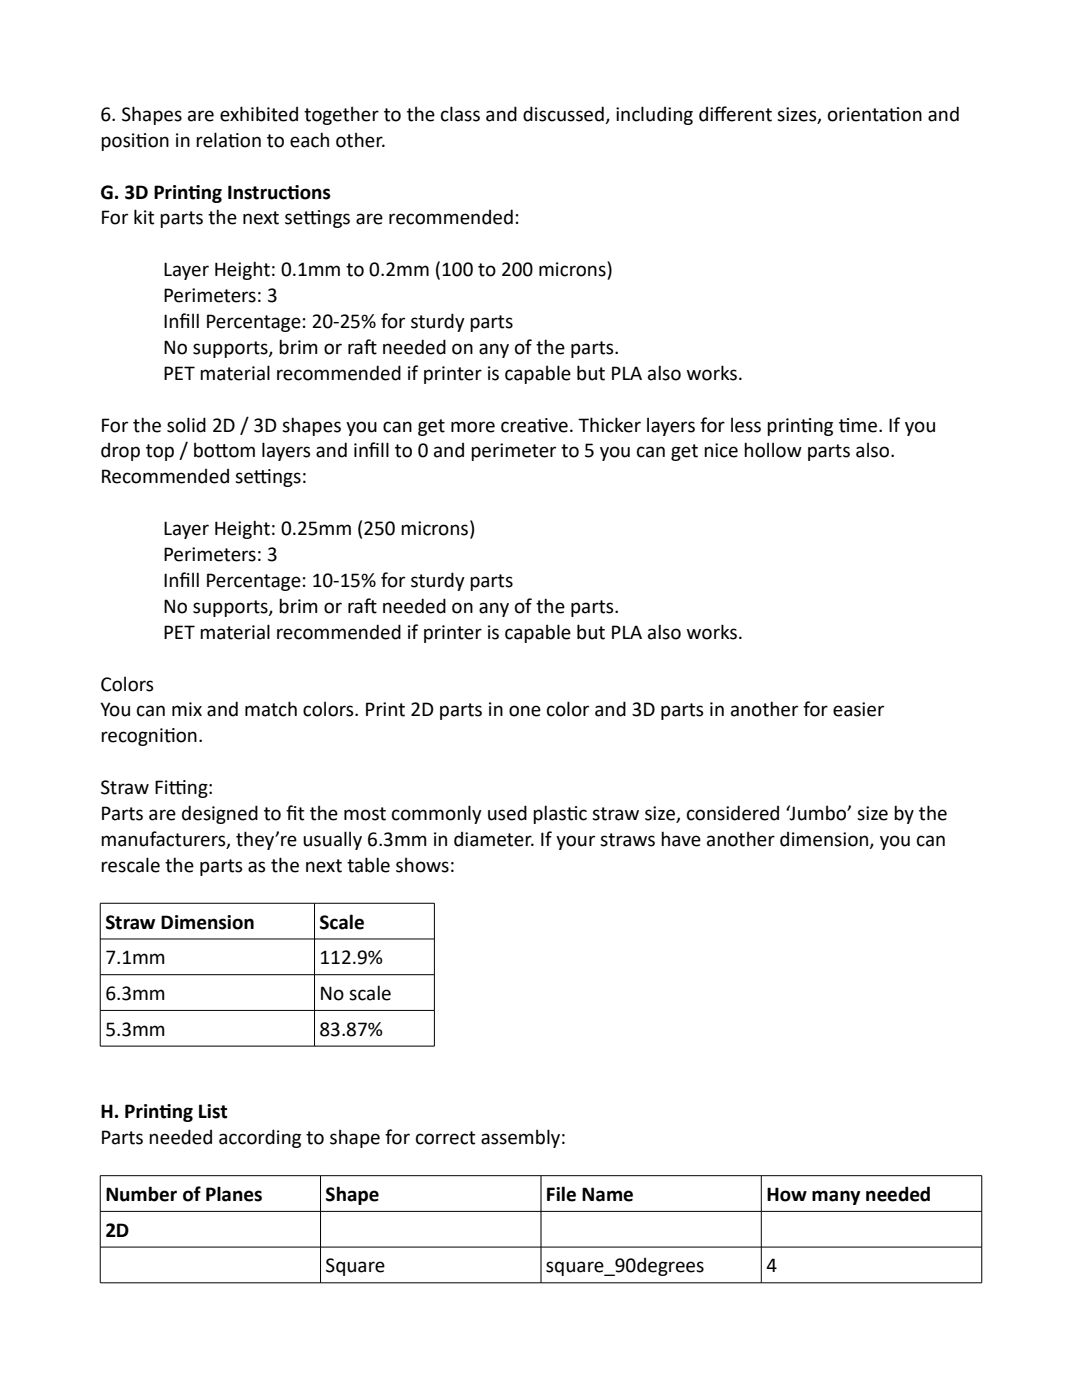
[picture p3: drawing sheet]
<svg xmlns="http://www.w3.org/2000/svg" width="216mm" height="279mm" viewBox="0 0 216 279" stroke-linecap="round" stroke-linejoin="round" font-family="sans-serif">
<defs><g id="words">
<g font-size="4.2">
<text x="20" y="24.1">6. Shapes are exhibited together to the class and discussed, including dif</text>
<text x="20" y="29.3">posit</text>
<text x="27.1" y="29.3">ion in relat</text>
<text x="45.5" y="29.3">ion to each other.</text>
<text x="142.5" y="24.1">ferent sizes, orientat</text>
<text x="177.4" y="24.1">ion and</text>
<text x="20" y="39.6">G. 3D Print</text>
<text x="37.6" y="39.6">ing Instruct</text>
<text x="57.4" y="39.6">ions</text>
<text x="20" y="44.8">For kit parts the next set</text>
<text x="60.5" y="44.8">t</text>
<text x="60.5" y="44.8">ings are recommended:</text>
<text x="32.6" y="55.1">Layer Height: 0.1mm to 0.2mm (100 to 200 microns)</text>
<text x="32.6" y="60.3">Perimeters: 3</text>
<text x="32.6" y="65.5">Inf</text>
<text x="35.8" y="65.5">ill Percentage: 20-25% for sturdy parts</text>
<text x="32.6" y="70.6">No supports, brim or raf</text>
<text x="72.6" y="70.6">t needed on any of the parts.</text>
<text x="32.6" y="75.8">PET material recommended if printer is capable but PLA also works.</text>
<text x="20" y="86.1">For the solid 2D / 3D shapes you can get more creat</text>
<text x="107.2" y="86.1">ive. Thicker layers for less print</text>
<text x="159.8" y="86.1">ing t</text>
<text x="167.3" y="86.1">ime. If you</text>
<text x="20" y="91.3">drop top / bot</text>
<text x="42.9" y="91.3">tom layers and inf</text>
<text x="73.6" y="91.3">ill to 0 and perimeter to 5 you can get nice hollow parts also.</text>
<text x="20" y="96.5">Recommended set</text>
<text x="50.7" y="96.5">t</text>
<text x="50.7" y="96.5">ings:</text>
<text x="32.6" y="106.8">Layer Height: 0.25mm (250 microns)</text>
<text x="32.6" y="112">Perimeters: 3</text>
<text x="32.6" y="117.2">Inf</text>
<text x="35.8" y="117.2">ill Percentage: 10-15% for sturdy parts</text>
<text x="32.6" y="122.3">No supports, brim or raf</text>
<text x="72.6" y="122.3">t needed on any of the parts.</text>
<text x="32.6" y="127.5">PET material recommended if printer is capable but PLA also works.</text>
<text x="20" y="137.8">Colors</text>
<text x="20" y="143">You can mix and match colors. Print 2D parts in one color and 3D parts in another for easier</text>
<text x="20" y="148.2">recognit</text>
<text x="32.7" y="148.2">ion.</text>
<text x="20" y="158.5">Straw Fit</text>
<text x="33.7" y="158.5">t</text>
<text x="33.7" y="158.5">ing:</text>
<text x="20" y="163.7">Parts are designed to f</text>
<text x="57.2" y="163.7">it the most commonly used plast</text>
<text x="113.1" y="163.7">ic straw size, considered ‘Jumbo’ size by the</text>
<text x="20" y="168.8">manufacturers, they’re usually 6.3mm in diameter. If your straws have another dimension, you can</text>
<text x="20" y="174">rescale the parts as the next table shows:</text>
<text x="21" y="185.3">Straw Dimension</text>
<text x="63.8" y="185.3">Scale</text>
<text x="21" y="192.4">7.1mm</text>
<text x="63.8" y="192.4">112.9%</text>
<text x="21" y="199.6">6.3mm</text>
<text x="63.8" y="199.6">No scale</text>
<text x="21" y="206.7">5.3mm</text>
<text x="63.8" y="206.7">83.87%</text>
<text x="20" y="223.2">H. Print</text>
<text x="31.8" y="223.2">ing List</text>
<text x="20" y="228.4">Parts needed according to shape for correct assembly:</text>
<text x="21" y="239.7">Number of Planes</text>
<text x="65" y="239.7">Shape</text>
<text x="108.9" y="239.7">File Name</text>
<text x="152.9" y="239.7">How many needed</text>
<text x="21" y="246.8">2D</text>
<text x="65" y="253.9">Square</text>
<text x="108.9" y="253.9">square_90degrees</text>
<text x="152.9" y="253.9">4</text>
</g>
</g></defs>
<path d="M20 180.3h66.7v28.5h-66.7zM20 187.4h66.7M20 194.5h66.7M62.8 180.3v28.5M20 201.6h66.7M20 234.6h175.9v21.4h-175.9zM64 234.6v21.4M107.9 234.6v21.4M151.9 234.6v21.4M20 241.8h175.9M20 248.9h175.9" fill="none" stroke="#000" stroke-width=".2"/>
<use href="#words"/>
</svg>
